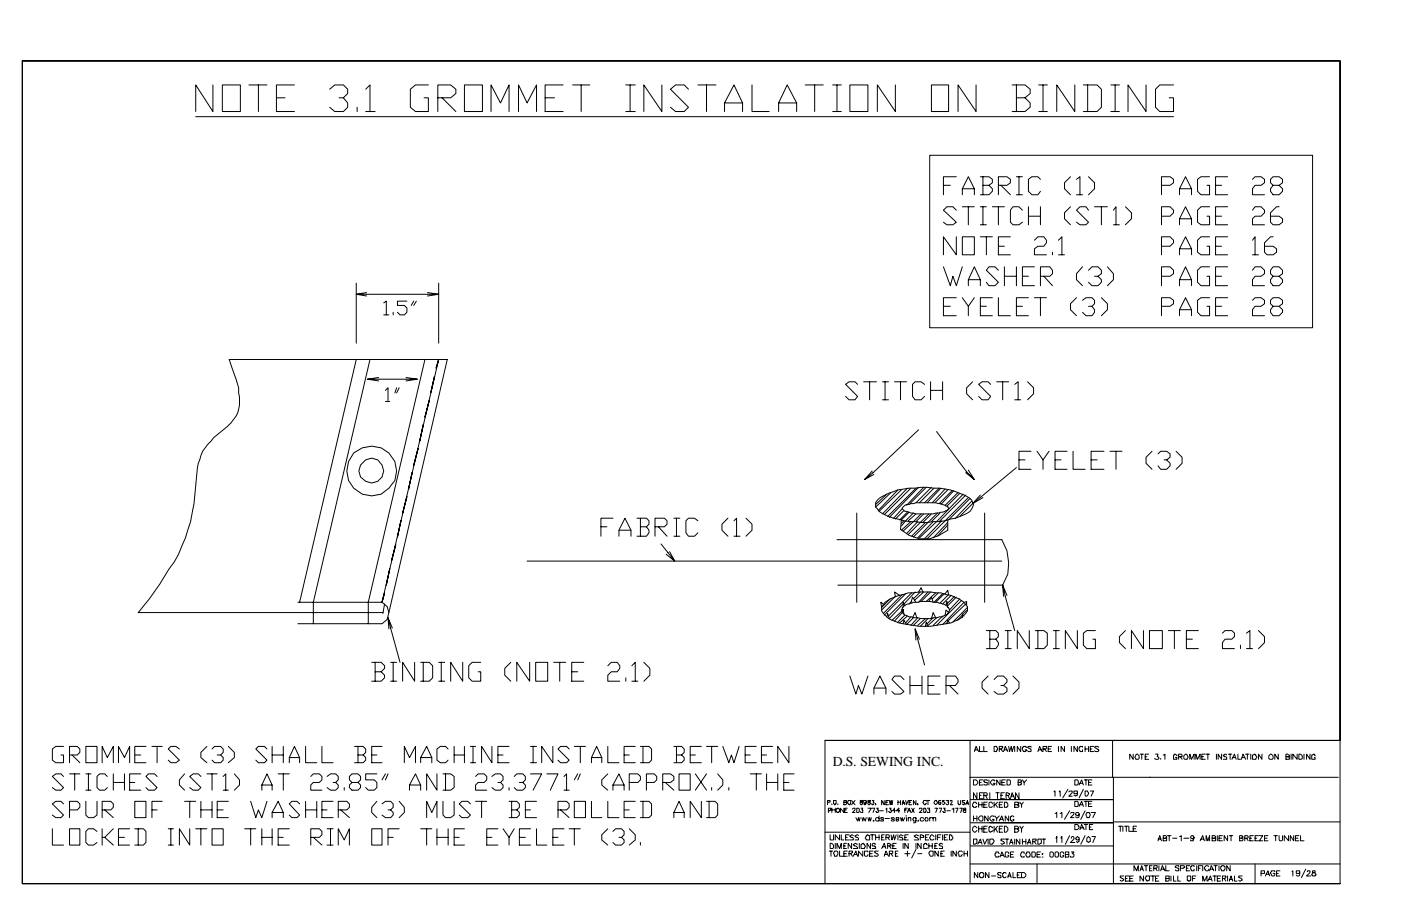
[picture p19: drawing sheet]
<svg xmlns="http://www.w3.org/2000/svg" width="432mm" height="279mm" viewBox="0 0 432 279" stroke-linecap="round" stroke-linejoin="round" font-family="sans-serif">
<defs><g id="words">
<text font-size="4.2" x="256.6" y="236.3">D.S. SEWING INC.</text>
</g></defs>
<g fill="none" stroke="#000" stroke-width=".31">
<path d="M6.9 18.8h406.1v209.5h-158.7v44.2M6.9 18.8v253.7h406.1M6.9 18.8h406.1v253.7M60.3 36h301.4M65.6 26.2v8.2l-5.3-8.2v8.2M68.5 26.2h5.6v8.2h-5.6zM76.7 26.2h5.6M79.6 26.2v8.2M85.2 30.2h2.6M90.8 26.2h-5.6v8.2h5.6M101.6 27.5l1.6-1.3h2.6l1.4 1.3v1.3l-1.4 1.4h-1.3M105.8 30.2l1.4 1.6v1.3l-1.4 1.3h-2.6l-1.6-1.3"/>
<path d="M110.1 33.1v1.3M112.7 27.5l1.3-1.3v8.2M112.7 34.4h2.9M132 26.2h-3.9l-1.6 1.3v5.6l1.6 1.3h3.9v-4.2h-1.3M134.9 30.2h4l1.6-1.4v-1.3l-1.6-1.3h-4v8.2M136.3 30.2l4.2 4.2M143.1 26.2h5.6v8.2h-5.6zM151.3 34.4v-8.2l3 5.6 2.6-5.6v8.2M159.8 34.4v-8.2l2.7 5.6 2.9-5.6v8.2M168 30.2h2.9M173.6 26.2h-5.6v8.2h5.6M176.5 26.2h5.3"/>
<path d="M179.1 26.2v8.2M192.9 26.2h2.9M192.9 34.4h2.9M194.2 26.2v8.2M204 26.2v8.2l-5.6-8.2v8.2M212.2 27.5l-1.3-1.3h-2.7l-1.6 1.3 5.6 5.6-1.3 1.3h-2.7l-1.6-1.3M215.1 26.2h5.6M217.8 26.2v8.2M223.3 34.4v-2.6l2.9-5.6 2.7 5.6v2.6M223.3 31.8h5.6M231.8 26.2v8.2h5.3M240 34.4v-2.6l2.6-5.6 2.9 5.6v2.6"/>
<path d="M240 31.8h5.5M248.2 26.2h5.5M251.1 26.2v8.2M256.6 26.2h2.7M256.6 34.4h2.7M258 26.2v8.2M261.9 26.2h5.6v8.2h-5.6zM276 26.2v8.2l-5.6-8.2v8.2M287.1 26.2h5.3v8.2h-5.3zM300.8 26.2v8.2l-5.5-8.2v8.2M311.9 26.2h4l1.6 1.3v1.3l-1.6 1.4M313.3 30.2h2.6l1.6 1.6v1.3l-1.6 1.3h-4"/>
<path d="M313.3 26.2v8.2M320.1 26.2h2.7M320.1 34.4h2.7M321.5 26.2v8.2M331.3 26.2v8.2l-5.6-8.2v8.2M333.9 26.2h4.2l1.4 1.3v5.6l-1.4 1.3h-4.2M335.2 26.2v8.2M342.4 26.2h2.6M342.4 34.4h2.6M343.7 26.2v8.2M353.2 26.2v8.2l-5.5-8.2v8.2M361.7 26.2h-4.2l-1.4 1.3v5.6l1.4 1.3h4.2v-4.2h-1.3"/>
<path d="M286.5 47.9h118v53.2h-118zM290.8 57.2h2.1M294.7 54.5h-3.9v5.6M296.6 58.2h3.7M302.2 54.5h2.6l1.1 .8v1.1l-1.1 .8M302.9 57.2h1.9l1.1 1v.8l-1.1 1.1h-2.6M302.9 54.5v5.6M307.7 57.2h2.7l1-.8v-1.1l-1-.8h-2.7v5.6M308.5 57.2l2.9 2.9M313.3 54.5h1.8M314.1 54.5v5.6M320.7 55.3l-.8-.8h-1.9l-1 .8v3.7l1 1.1h1.9l.8-1.1"/>
<path d="M329.9 54.5l-1.8 1.9v1.8l1.8 1.9M331.8 55.3l1-.8v5.6M335.5 54.5l1.8 1.9v1.8l-1.8 1.9M358 57.2h2.6l1.1-.8v-1.1l-1.1-.8h-2.6v5.6M363.5 58.2h3.7M372.8 54.5h-2.6l-1.1 .8v3.7l1.1 1.1h2.6v-2.9h-.8M374.6 57.2h1.9M378.4 54.5h-3.8v5.6h3.8M386 55.3l.8-.8h1.9l1 .8v1.1l-1 .8h-1.9l-.8 1v1.9h3.7M392.4 57.2l-.8-.8v-1.1l.8-.8h1.8l1.1 .8v1.1l-1.1 .8h-1.8l-.8 1v.8l.8 1.1h1.8l1.1-1.1v-.8l-1.1-1M294.7 64.8l-1-1h-1.9l-1 1 3.9 3.7-1 .8h-1.9l-1-.8M294.7 73v5.6l-3.9-5.6v5.6"/>
<path d="M296.6 73h3.7v5.6h-3.7zM296.6 60.1v-1.9l1.8-3.7 1.9 3.7v1.9M296.6 63.8h3.7M298.4 63.8v5.5M302.2 63.8h1.8M302.2 69.3h1.8M302.2 73h3.7M302.9 63.8v5.5M304 73v5.6M305.9 63.8h3.7M307.7 63.8v5.5M307.7 75.9h1.9"/>
<path d="M311.4 73h-3.7v5.6h3.7M313.3 60.1h1.8M315.1 64.8l-1-1h-1.9l-.8 1v3.7l.8 .8h1.9l1-.8M317 63.8v5.5M317 66.7h3.7M318.8 74.1l1.1-1.1h1.8l.8 1.1v.8l-.8 1h-1.8l-1.1 .8v1.9h3.7M320.7 63.8v5.5M324.4 77.8v.8M326.2 74.1l1.1-1.1v5.6M326.2 78.6h1.9M329.9 63.8l-1.8 1.8v1.9l1.8 1.8M331.8 60.1h1.8"/>
<path d="M335.5 64.8l-.8-1h-1.9l-1 1 3.7 3.7-.8 .8h-1.9l-1-.8M337.3 63.8h4M339.5 63.8v5.5M343.2 64.8l.8-1v5.5M343.2 69.3h1.8M346.9 63.8l1.8 1.8v1.9l-1.8 1.8M358 66.7h2.6l1.1-1.1v-.8l-1.1-1h-2.6v5.5M358 75.9h2.6l1.1-1v-.8l-1.1-1.1h-2.6v5.6M363.5 60.1v-1.9l1.9-3.7 1.8 3.7v1.9M363.5 69.3v-1.8l1.9-3.7 1.8 3.7v1.8M363.5 78.6v-1.9l1.9-3.7 1.8 3.7v1.9M363.5 67.5h3.7"/>
<path d="M363.5 76.7h3.7M372.8 63.8h-2.6l-1.1 1v3.7l1.1 .8h2.6v-2.6h-.8M372.8 73h-2.6l-1.1 1.1v3.7l1.1 .8h2.6v-2.7h-.8M374.6 66.7h1.9M374.6 75.9h1.9M378.4 63.8h-3.8v5.5h3.8M378.4 73h-3.8v5.6h3.8M386 64.8l.8-1h1.9l1 1v.8l-1 1.1h-1.9l-.8 .8v1.8h3.7M386 74.1l.8-1.1v5.6M386 78.6h1.9M392.4 73h-.8l-1.9 1.9v2.9l.8 .8h1.9l1-.8v-1.1l-1-.8h-2.7M394.2 63.8h-.8l-1.8 1.8v2.9l.8 .8h1.8l1.1-.8v-1l-1.1-.8h-2.6"/>
<path d="M109.8 90.8h25.4M109.8 87.3v18.5M113 90.2l-3.2 .6 3.2 .5M118.3 93.4l.8-.5v4.2M118.3 97.1h1.6M121.2 96.3v.8M125.4 92.9h-2.9v1.3h2.1l.8 .8v1.3l-.8 .8h-1.3l-.8-.8M127.5 92.9l-.8 1.3M128.3 92.9l-.8 1.3M131.8 90.2l3.4 .6-3.4 .5M135.2 87.3v18.5M290.8 82.3l2.1 5.8 .8-2.9 1 2.9 1.9-5.8"/>
<path d="M290.8 94.5h2.1M294.7 91.8h-3.9v5.6h3.9M296.6 91.8l1.8 2.7v2.9M298.4 88.1v-1.8l1.9-4 1.9 4v1.8M298.4 86.3h3.8M300.3 91.8l-1.9 2.7M302.2 94.5h1.8M305.9 91.8h-3.7v5.6h3.7M307.7 83.3l-1-1h-1.9l-.8 1 3.7 3.7-1 1.1h-1.9l-.8-1.1M307.7 91.8v5.6h3.7M309.6 82.3v5.8M309.6 85.2h3.7"/>
<path d="M313.3 82.3v5.8M313.3 94.5h1.8M315.1 85.2h1.9M317 91.8h-3.7v5.6h3.7M318.8 82.3h-3.7v5.8h3.7M318.8 91.8h3.7M320.7 85.2h2.9l.8-.8v-1.1l-.8-1h-2.9v5.8M320.7 91.8v5.6M321.7 85.2l2.7 2.9M331.8 91.8l-1.9 1.9v1.8l1.9 1.9M333.6 82.3l-1.8 2.1v1.9l1.8 1.8M333.6 92.6l1.1-.8h1.8l.8 .8v1.1l-.8 .8h-1"/>
<path d="M335.5 83.3l1-1h1.9l1.1 1v1.1l-1.1 .8h-1.1M336.5 94.5l.8 1v.8l-.8 1.1h-1.8l-1.1-1.1M338.4 85.2l1.1 1.1v.7l-1.1 1.1h-1.9l-1-1.1M339.5 91.8l1.8 1.9v1.8l-1.8 1.9M341.3 82.3l1.9 2.1v1.9l-1.9 1.8M358 85.2h2.6l1.1-.8v-1.1l-1.1-1h-2.6v5.8M358 94.5h2.6l1.1-.8v-1.1l-1.1-.8h-2.6v5.6M363.5 88.1v-1.8l1.9-4 1.8 4v1.8M363.5 97.4v-1.9l1.9-3.7 1.8 3.7v1.9M363.5 86.3h3.7M363.5 95.5h3.7M372.8 82.3h-2.6l-1.1 1v3.7l1.1 1.1h2.6v-2.9h-.8"/>
<path d="M372.8 91.8h-2.6l-1.1 .8v3.7l1.1 1.1h2.6v-2.9h-.8M374.6 85.2h1.9M374.6 94.5h1.9M378.4 82.3h-3.8v5.8h3.8M378.4 91.8h-3.8v5.6h3.8M386 83.3l.8-1h1.9l1 1v1.1l-1 .8h-1.9l-.8 1.1v1.8h3.7M386 92.6l.8-.8h1.9l1 .8v1.1l-1 .8h-1.9l-.8 1v1.9h3.7M392.4 85.2l-.8-.8v-1.1l.8-1h1.8l1.1 1v1.1l-1.1 .8h-1.8l-.8 1.1v.7l.8 1.1h1.8l1.1-1.1v-.7l-1.1-1.1M392.4 94.5l-.8-.8v-1.1l.8-.8h1.8l1.1 .8v1.1l-1.1 .8h-1.8l-.8 1v.8l.8 1.1h1.8l1.1-1.1v-.8l-1.1-1M109.8 110.9l-17.5 74.8M113.2 116.9h15.4M114 110.9l-17.4 74.8v6.7"/>
<path d="M116.7 116.4l-3.5 .5 3.5 .6M122.2 119.6l-.5 1.6M123 119.6l-.8 1.6M125.1 116.4l3.5 .5-3.5 .6M131 110.9l-17.5 74.8v6.7M133.9 116.2l-1.1 4.7M134.4 113.5l.8-2.6-17.5 74.8M264.3 118.5l-.8-.8h-1.8l-1.1 .8 3.7 3.7-.8 1.1h-1.8l-1.1-1.1M266.2 117.7h3.9M268 117.7v5.6M272 117.7h1.8M272.8 117.7v5.6"/>
<path d="M275.7 117.7h3.7M277.5 117.7v5.6M285 118.5l-1.1-.8h-1.9l-.7 .8v3.7l.7 1.1h1.9l1.1-1.1M286.8 117.7v5.6M290.5 117.7v5.6M299.8 117.7l-1.9 1.9v1.8l1.9 1.9M305.3 118.5l-.8-.8h-1.8l-1.1 .8 3.7 3.7-.8 1.1h-1.8l-1.1-1.1M307.2 117.7h3.7M309 117.7v5.6M312.7 118.5l1.1-.8v5.6M316.7 117.7l1.9 1.9v1.8l-1.9 1.9M109 139.7a7.8 7.8 0 0 1 9.8-.9 7.8 7.8 0 0 1 2.9 9.4l-1.8 2.3a7.6 7.6 0 0 1-9.7 1.2 7.6 7.6 0 0 1-2.8-9.4z"/>
<path d="M118.8 120.4l.8-.8v4.2M118.8 123.8h1.3M128.9 138.4l-1.4 5M130.4 131l-1 5M132.3 123.6l-1.3 5M272 123.3h1.8M283.1 132.6l-14 13.2-2.7 2.1M286.8 120.4h3.7M288.7 133.1l9.2 12.4 2.4 2.4M312.7 123.3h1.9M317.8 139.2h-3.7v5.5h3.7M319.6 139.2l1.9 2.6v2.9"/>
<path d="M323.3 139.2l-1.8 2.6M328.9 139.2h-3.7v5.5h3.7M330.7 139.2v5.5h3.7M340.3 139.2h-4v5.5h4M342.1 139.2h3.7M344 139.2v5.5M355.1 139.2l-1.9 1.8v1.9l1.9 1.8M356.9 140l.8-.8h1.9l1 .8v1l-1 .8h-.8M362.5 139.2l1.8 1.8v1.9l-1.8 1.8M112.7 141.8a3.8 3.8 0 0 1 5.6 3.3 3.8 3.8 0 0 1-5.6 3.3l-1.6-1.3-.5-1.8 .5-1.9zM125.4 153.2l-1.3 5M127 145.8l-1.1 5"/>
<path d="M188.9 159.8h-3.7v5.6M196.3 159.8h2.9l.8 .8v1.1l-.8 .8M197.4 159.8v5.6M207.7 159.8h1.8M208.5 159.8v5.6M224.4 159.8l-1.9 1.9v1.8l1.9 1.9M229.9 159.8l1.9 1.9v1.8l-1.9 1.9M264.1 158.2v27.5M268.8 145.3l-2.4 2.6 2.9-1.6M270.4 154.3a19.1 19.1 0 0 1 11.6-3.8l1.9-.2 3.7 .2a19.1 19.1 0 0 1 11.9 3.8l.5 1.3a4.3 4.3 0 0 1-2.9 3.2l-2.6 1-5 1.1-3.7 .2-3.8-.2a26.3 26.3 0 0 1-10.3-2.7l-.8-.5-1-1.3v-1.4zM273.3 152.4l-3.4 3.2M274.6 151.9l-4.7 4.5"/>
<path d="M276.8 151.1l-6.1 6.3M277.8 151.1l-6.9 6.6M278.1 156.9l-2.7 2.9M278.6 157.4l-2.6 2.7M278.9 155.8l3.4-.8h6.1l1.6 .3 1.6 .8h.5l.3 .8-.3 .5h-.5l-.3 .3-3.7 .8h-5.3l-3.4-.8-.8-.8v-.3zM279.7 150.5l-7.7 8M279.7 158l-2.4 2.3M280.2 158l-2.4 2.3-.3 2.9a10.1 10.1 0 0 0 12 1.9l2.6-1.6v-3.2M280.7 150.5l-8.2 8.3M281.5 158.2l-3.7 4M282.3 158.5l-2.4 2.1M282.3 150.5l-8.7 8.8"/>
<path d="M283.1 150.3l-9 9.2M283.9 158.5l-5.6 5.3M284.7 158.5l-2.4 2.4M284.7 150.3l-5.3 5.5M285.5 150.3l-5 5M286.3 158.5l-6.4 6.3M287.1 158.5l-2.7 2.6M287.1 150.3l-4.8 4.7M287.9 150.5l-4.5 4.5M288.9 158.2l-7.4 7.4M289.5 150.5l-4.5 4.5M289.7 158.2l-2.6 2.7"/>
<path d="M290 150.5l-4.2 4.5M291.3 150.8l-4 4.2M292.1 151.1l-4 3.9M293.4 151.3l-3.9 4M294 151.3l-4 4.3M295.3 151.9l-4 3.9M295.8 152.1l-4 4M296.9 152.4l-8.2 8.5-5.3 5M297.7 152.7l-8.2 8.2M298.4 145l1.9 2.9-2.6-2.1M298.4 153.5l-12.6 12.7M299 153.7l-6.6 6.6"/>
<path d="M299.5 154.5l-5 5.3M302.2 152.7l-2.4 2.6 3.1-1.8M303.5 158.2v27.5M313.3 144.2l-13.5 11.1-4 4M314.1 141.8h1.8M325.2 141.8h1.8M336.3 141.8h1.8M359.6 141.8l1 1.1v.8l-1 1h-1.9l-.8-1M120.1 175.4l-1 5M122 168l-1.4 5M123.6 160.6l-1.1 5M162.5 173h146.3"/>
<path d="M185.2 162.5h1.9M190.8 165.4v-1.9l1.8-3.7 1.9 3.7v1.9M190.8 163.5h3.7M197.4 162.5h1.8l.8 1v.8l-.8 1.1h-2.9M201.9 162.5h2.9l.8-.8v-1.1l-.8-.8h-2.9v5.6M202.9 162.5l2.7 2.9M203.7 167.7l4.3 5.3M206.4 170.1l1.6 2.9-2.7-2.1M207.7 165.4h1.8M215.1 160.6l-1.1-.8h-1.8l-.8 .8v3.7l.8 1.1h1.8l1.1-1.1M226.2 160.6l.8-.8v5.6M226.2 165.4h1.9"/>
<path d="M258 166.4h50.8l1.6 3.5 .5 3.7-.3 3.4-1.6 3.4M278.6 160.6l-.8 .8M280.7 160.9l-2.9 2.6M282.8 160.9l-3.4 3.7M285.2 161.1l-4.2 4.3M287.6 160.9l-4.8 5M290.2 160.6l-5.2 5.6M292.1 161.9l-3.2 3.5M292.1 161.1l-4.5 4.8M91.8 185.7h25.9M117.7 185.7l1.6 1.4 .6 1.8-.6 2.1-1.6 1.4h-25.9M118 188.9h-75.4l3.4-4.2 7.7-11.4a57.8 57.8 0 0 0 6.9-26.5 18.9 18.9 0 0 1 1.8-7.6l3.5-4.3a19.4 19.4 0 0 0 7.4-7.6 10.7 10.7 0 0 0 .3-6.1v-1.6l-3-8.7h67.2l-17.9 78"/>
<path d="M118.5 186.3l-.5 2.9M119.6 190.5l3.7 13.8M120.9 193.7l-1.3-3.2 .3 3.4M258.2 180.4h50.8M272.8 185.7a16.1 16.1 0 0 1 8.7-2.9l1.9-.2 6.6 .2 3.2 .8 1 .5a7.8 7.8 0 0 1 4 3v1.3a6.7 6.7 0 0 1-4 3.2 24.7 24.7 0 0 1-12.7 1.3 16.3 16.3 0 0 1-7.9-2.4l-1.9-2.1v-1.3zM274.4 184.7l-2.7 2.6-.2-1.6 .8 .6M277.3 183.6l-1.6-1 .3 1.3-4.3 4.2M278.1 187.3l1.6-1 1.3-.3a16.5 16.5 0 0 1 9.5 .3l1.3 .5 .8 1.1a2.75 2.75 0 0 1-3.1 2.3l-.6 .3-2.4 .3h-2.6l-2.4-.3-.5-.3a4.5 4.5 0 0 1-2.9-1.3v-.5l-.3-.3 .3-.2zM278.1 188.6l.2-.7 .3 1.5M278.1 188.9l-2.4 2.7M278.1 183.4l-5.8 5.8M278.1 188.4l-3.2 2.9"/>
<path d="M278.3 186.3l-4.2 4.5-.5-1.6-.3 1M278.9 186.8l-.6-1.1v1.4M278.9 189.7l-2.1 2.1M279.1 183.1l-6.6 6.6M279.7 190l-2.4 2.1M280.7 190.2l-1.6 1.9M281 182.8l-7.2 7.2M281 185.5l-.8 .8M281.3 190.5l.7-1.6 .6 1.6M281.5 190.5l-2.1 2.1-.8-1.3-.3 1.1M282 182.6l-3.4 3.7M282 193.9l3 11.2"/>
<path d="M282.3 185.7l-1-1.6-.6 1.9M282.8 190.5l-2.1 2.4M283.1 182.6l.8-1.4 .5 1.4M283.4 197.1l-1.4-3.2 .3 3.5M283.6 190.8l-2.1 2.1M283.6 182.6l-2.1 2.1M284.7 182.6l-2.9 2.6M285.2 190.8l-2.4 2.1M285.5 192.9l-.3 .2 .3-1.3 .5 1.3M286 190.8l-2.4 2.3M286 182.6l-2.9 3.1M286.5 185.5h-.2l.8-1.4 .5 1.6"/>
<path d="M286.8 182.6l-2.9 2.9M287.6 190.5l-1.8 1.9M288.4 190.5l-.8-1.6-.5 1.9M288.4 182.8l-2.9 2.7M288.7 190.5l-2.7 2.4M289.2 182.8l-1.9 1.9M290.5 183.1l-2.6 2.6M290.5 190l-2.9 2.9M291 183.1l-2.6 2.6M291.3 183.1l.8-1.1 .3 1.4-2.7 2.6M291.6 186.5l.2-1 .3 1.8M291.8 192.1l-.2 .3"/>
<path d="M292.4 188.9l-.8-.8-.3 1.6M292.6 192.1l-.5-.8-.3 1.1M293.2 183.6l-2.7 2.7M294.2 183.9l-2.4 2.4M294.7 184.1l-2.6 2.7M295.8 184.7l-3.2 3.4M296.3 185.2l-7.6 7.7M296.6 189.7l-1.6 1.6M297.1 190l-.5-.6v1.1M297.1 185.7l-6.6 6.9M297.4 185.7l.5-.2v1M297.7 186.3l-5.6 5.3"/>
<path d="M298.2 188.1l-1.6 1.3M298.2 187.3l-4.5 4.5M304 194.5h2.9l.8 .8v1l-.8 .8M305.1 197.1h1.8l.8 1.1v.8l-.8 1h-2.9M305.1 194.5v5.5M309 180.4l3.7 14.1M309.8 194.5h1.9M310.4 183.6l-1.4-3.2 .3 3.5M310.6 194.5v5.5M317.2 194.5v5.5l-3.7-5.5v5.5M319.1 194.5h2.6l1.1 .8v3.7l-1.1 1h-2.6M319.9 194.5v5.5"/>
<path d="M324.6 194.5h1.9M325.4 194.5v5.5M332.1 194.5v5.5l-3.8-5.5v5.5M337.6 194.5h-2.6l-1.1 .8v3.7l1.1 1h2.6v-2.9h-.8M346.9 194.5l-1.9 1.8v1.9l1.9 1.8M352.4 194.5v5.5l-3.7-5.5v5.5M354.3 194.5h3.9v5.5h-3.9zM360.1 194.5h3.7M361.9 194.5v5.5M365.7 197.1h1.8M369.4 194.5h-3.7v5.5h3.7M376.8 195.3l.8-.8h2.1l.8 .8v1l-.8 .8h-2.1l-.8 1.1v1.8h3.7"/>
<path d="M382.3 199v1M384.2 195.3l1-.8v5.5M387.9 194.5l1.8 1.8v1.9l-1.8 1.8M114.6 204.3h2.9l1 1v.8l-1 1.1M115.6 207.2h1.9l1 1v.8l-1 1.1h-2.9M115.6 204.3v5.8M120.4 204.3h1.8M120.4 210.1h1.8M121.2 204.3v5.8M127.8 204.3v5.8l-3.7-5.8v5.8M129.6 204.3h2.7l1 1v3.7l-1 1.1h-2.7M130.4 204.3v5.8"/>
<path d="M135.2 204.3h1.9M135.2 210.1h1.9M136 204.3v5.8M142.6 204.3v5.8l-3.7-5.8v5.8M148.2 204.3h-2.7l-1 1v3.7l1 1.1h2.7v-2.9h-.8M157.4 204.3l-1.8 1.8v2.1l1.8 1.9M163.2 204.3v5.8l-3.9-5.8v5.8M165.1 204.3h3.7v5.8h-3.7zM170.7 204.3h3.7M172.5 204.3v5.8M176.2 207.2h1.9M179.9 204.3h-3.7v5.8h3.7"/>
<path d="M187.3 205.3l1.1-1h1.8l.8 1v.8l-.8 1.1h-1.8l-1.1 1v1.9h3.7M192.9 209v1.1M194.7 205.3l1.1-1v5.8M194.7 210.1h1.9M198.4 204.3l1.9 1.8v2.1l-1.9 1.9M261.9 208.5l1.9 5.5 .8-2.6 1 2.6 1.9-5.5M269.3 214v-1.8l1.9-3.7 1.8 3.7v1.8M269.3 212.2h3.7M278.6 209.5l-1.1-1h-1.8l-.8 1 3.7 3.8-1.1 .7h-1.8l-.8-.7M280.5 208.5v5.5M280.5 211.4h3.7M284.2 208.5v5.5"/>
<path d="M286 211.4h1.9M289.7 208.5h-3.7v5.5h3.7M291.6 211.4h2.9l.8-1.1v-.8l-.8-1h-2.9v5.5M292.6 211.4l2.7 2.6M304.5 208.5l-1.8 1.8v1.9l1.8 1.8M306.4 209.5l1-1h1.9l1.1 1v.8l-1.1 1.1h-.8M309.3 211.4l1.1 .8v1.1l-1.1 .7h-1.9l-1-.7M309.8 200h1.9M312.2 208.5l1.9 1.8v1.9l-1.9 1.8M324.6 200h1.9M384.2 200h1.8M19.6 230.2h-2.4l-1.1 .8v3.4l1.1 .8h2.4v-2.4h-.8"/>
<path d="M19.6 239.4l-.8-.7h-1.6l-1.1 .7 3.5 3.5-.8 .8h-1.6l-1.1-.8M21.4 232.8h2.4l.8-.8v-1l-.8-.8h-2.4v5M21.4 238.7h3.2M22.2 232.8l2.4 2.4M23 238.7v5M26.5 230.2h3.4v5h-3.4zM26.5 238.7h1.5M27.3 238.7v5M31.5 235.2v-5l1.6 3.4 1.8-3.4v5M33.1 239.4l-.8-.7h-1.6l-.8 .7v3.5l.8 .8h1.6l.8-.8M34.9 238.7v5M36.5 235.2v-5l1.9 3.4 1.6-3.4v5"/>
<path d="M38.4 238.7v5M41.5 232.8h1.9M43.4 238.7h-3.4v5h3.4M45 230.2h-3.5v5h3.5M46.8 230.2h3.2M48.4 239.4l-.8-.7h-1.8l-.8 .7 3.4 3.5-.8 .8h-1.8l-.8-.8M48.4 230.2v5M55.3 231l-1.1-.8h-1.5l-.8 .8 3.4 3.4-1.1 .8h-1.5l-.8-.8M56.9 238.7l-1.6 1.8v1.6l1.6 1.6M61.9 239.4l-.8-.7h-1.6l-1 .7 3.4 3.5-.8 .8h-1.6l-1-.8M63.8 230.2l-1.9 1.8v1.6l1.9 1.6M63.8 238.7h3.1"/>
<path d="M65.4 231l.7-.8h1.9l.8 .8v1l-.8 .8h-1.1M65.4 238.7v5M68 232.8l.8 .8v.8l-.8 .8h-1.9l-.7-.8M68.8 239.4l.8-.7v5M70.4 230.2l1.8 1.8v1.6l-1.8 1.6M72.2 238.7l1.6 1.8v1.6l-1.6 1.6M82.3 231l-.8-.8h-1.9l-.8 .8 3.5 3.4-.8 .8h-1.9l-.8-.8M83.9 232.8h3.4M83.9 230.2v5M85.7 238.7h3.5M87.3 230.2v5M87.3 238.7v5"/>
<path d="M89.2 235.2v-1.6l1.6-3.4 1.5 3.4v1.6M89.2 233.6h3.1M94.2 230.2v5h3.4M95.8 239.4l.8-.7h1.8l.8 .7v1.1l-.8 .8h-1.8l-.8 .8v1.6h3.4M99.2 230.2v5h3.5M100.8 239.4l1.1-.7h1.6l.7 .7v1.1l-.7 .8h-.8M109.3 230.2h2.6l.8 .8v1l-.8 .8M110.3 232.8h1.6l.8 .8v.8l-.8 .8h-2.6M110.3 230.2v5M114.6 232.8h1.6M116.2 238.7h-3.5v1.8h2.7l.8 .8v1.6l-.8 .8h-1.9l-.8-.8M117.7 230.2h-3.1v5h3.1"/>
<path d="M118.8 238.7l-1.1 1.8M119.6 238.7l-.8 1.8M124.6 235.2v-5l1.6 3.4 1.9-3.4v5M129.6 235.2v-1.6l1.9-3.4 1.6 3.4v1.6M129.6 233.6h3.5M134.7 238.7v5l-3.2-5v5M136.5 238.7h2.4l1.1 .7v3.5l-1.1 .8h-2.4M137.3 238.7v5M138.1 231l-.8-.8h-1.6l-1 .8v3.4l1 .8h1.6l.8-.8M140 232.8h3.1M140 230.2v5M143.1 230.2v5"/>
<path d="M145 235.2h1.6M145 230.2h1.6M145.8 230.2v5M146.6 239.4l.8-.7h1.8l.8 .7v1.1l-.8 .8h-1.8l-.8 .8v1.6h3.4M151.6 230.2v5l-3.2-5v5M151.6 239.4l1.1-.7h1.6l.7 .7v1.1l-.7 .8h-.8M153.5 232.8h1.5M156.9 230.2h-3.4v5h3.4M158.5 239.4l.8-.7h1.8l.8 .7v1.1l-.8 .8h-1M163.5 238.7h3.5l-2.7 5M163.5 235.2h1.9M163.5 230.2h1.9"/>
<path d="M164.3 230.2v5M168.5 238.7h3.5l-2.4 5M170.4 230.2v5l-3.4-5v5M173.8 239.4l.8-.7v5M175.4 231l-.8-.8h-1.8l-.8 .8 3.4 3.4-.8 .8h-1.8l-.8-.8M177 230.2h3.4M178.1 238.7l-1.1 1.8M178.9 230.2v5M178.9 238.7l-.8 1.8M182.3 235.2v-1.6l1.6-3.4 1.6 3.4v1.6M182.3 233.6h3.2M187.3 230.2v5h3.5"/>
<path d="M187.3 238.7l-1.8 1.8v1.6l1.8 1.6M192.4 232.8h1.5M195.8 230.2h-3.4v5h3.4M197.4 230.2h2.6l.8 .8v3.4l-.8 .8h-2.6M198.2 230.2v5M207.7 230.2h2.4l.8 .8v1l-.8 .8M208.5 232.8h1.6l.8 .8v.8l-.8 .8h-2.4M208.5 230.2v5M209.3 238.7h3.4v5h-3.4zM212.7 232.8h1.6M214.3 238.7l3.5 5M216.2 230.2h-3.5v5h3.5"/>
<path d="M217.8 230.2h3.4M217.8 238.7l-3.5 5M219.3 230.2v5M221.2 238.7l1.6 1.8v1.6l-1.6 1.6M222.8 230.2l1.8 5 .8-2.4 .8 2.4 1.6-5M229.7 232.8h1.5M231.2 238.7h3.5M233.1 230.2h-3.4v5h3.4M233.1 238.7v5M234.7 232.8h1.6M236.3 238.7v5M238.1 230.2h-3.4v5h3.4"/>
<path d="M239.7 238.7v5M243.2 230.2v5l-3.5-5v5M244.7 238.7h-3.1v5h3.1M254.3 228.3h158.7M299 239.7h44.2M299 228.3v44.2M300.3 231.8l.5-1.6 .8 1.6M300.6 231.2h.8M301.9 230.2v1.6h1M303.2 230.2v1.6h1.1M306.4 230.2h.8l.2 .5-.2 1.1h-.8zM308 231l1-.3v-.5h-1v1.6"/>
<path d="M308.5 231l.5 .8M309.3 231.8l.5-1.6 .8 1.6M309.6 231.2h.8M310.9 230.2l.2 1.6 .6-1.6 .2 1.6 .6-1.6M312.7 230.2v1.6M314.6 230.2v1.6l-1.1-1.6v1.6M316.4 230.5h-.2v-.3h-.8v.3h-.3v.7l.3 .6h.8l.2-.6h-.5M317.8 230.5v-.3h-.8l-.3 .3 1.1 .5v.8h-.8l-.3-.3M319.9 231.8l.5-1.6 .8 1.6M320.1 231.2h.8M321.5 231h.8l.2-.3v-.5h-1v1.6M322 231l.5 .8"/>
<path d="M323.1 231h.7M324.1 230.2h-1v1.6h1M326.2 230.2v1.6M328.1 230.2v1.6l-1.1-1.6v1.6M330.2 230.2v1.6M332.1 230.2v1.6l-1.1-1.6v1.6M333.6 230.5v-.3h-.8v.3h-.2v.7l.2 .6h.8v-.6M334.4 231h1.1M334.4 230.2v1.6M335.5 230.2v1.6M336 231h.5M337.1 230.2h-1.1v1.6h1.1"/>
<path d="M338.7 230.5l-.3-.3h-.8l-.3 .3 1.1 .5 .3 .5-.3 .3h-.8l-.3-.3M342.9 228.3v11.4M349.2 232.6v1.6l-1-1.6v1.6M350 232.8l.6-.2 .5 .5v.8l-.3 .3h-.8l-.2-.6zM351.4 232.6h1M351.9 232.6v1.6M353 233.4h.5M354 232.6h-1v1.6h1M354.3 239.7h58.2M354.5 239.7h-11.3v32.8M356.1 232.6h.8l-.2 .8h.2l.3 .5-.3 .3h-.8l-.2-.3M357.7 233.9v.3"/>
<path d="M358.5 232.8l.5-.2v1.6M362.7 233.1v-.3l-.8-.2v.2h-.2v1.4h1v-.6h-.5M363.3 233.4h1v-.6l-.2-.2h-.8v1.6M363.8 233.4l.5 .8M364.9 233.1l.8-.5 .5 .8-.3 .8h-.8l-.2-.3zM366.7 234.2v-1.6l.5 1.6 .8-1.6v1.6M368.6 234.2v-1.6l.5 1.6 .8-1.6v1.6M370.4 233.4h.5M371.5 232.6h-1.1v1.6h1.1M371.7 232.6h1.1M372.3 232.6v1.6M374.9 232.6v1.6"/>
<path d="M376.5 232.6v1.6l-1.1-1.6v1.6M378.1 232.8l-.3-.2-.8 .2 .3 .6h.5l.3 .2v.6h-1.1M378.6 232.6h1.1M379.1 232.6v1.6M379.7 234.2l.8-1.6 .5 1.6M379.9 233.6h.8M381.5 232.6v1.6h.8M382.6 234.2l.5-1.6 .8 1.6M382.9 233.6h.7M383.9 232.6h1.1M384.4 232.6v1.6M385.5 232.6v1.6"/>
<path d="M386 232.8l.6-.2 .5 .2 .2 .6-.2 .8h-1.1zM388.9 232.6v1.6l-1-1.6v1.6M391.1 233.1l.7-.5 .6 .5v.8l-.3 .3h-.8l-.2-.3zM394 232.6v1.6l-1.1-1.6v1.6M396.3 233.4h1.1v-.6l-1.1-.2v1.6h1.1v-.6l-.5-.2M397.9 232.6v1.6M399.8 232.6v1.6l-1.3-1.6v1.6M400.3 232.6h.5l.6 .5v.8l-.3 .3h-.8zM401.9 232.6v1.6M403.8 232.6v1.6l-1.1-1.6v1.6M405.3 233.1l-.2-.5-.8 .2v1.4h1v-.6h-.2M16.1 255.6v5h3.5"/>
<path d="M19.6 247.9l-.8-.8h-1.6l-1.1 .8 3.5 3.5-.8 .7h-1.6l-1.1-.7M21.4 255.6h3.2v5h-3.2zM21.4 249.8h2.4l.8-.8v-1.1l-.8-.8h-2.4v5M26.5 247.1v4.3l.8 .7h1.5l1.1-.7v-4.3M26.5 243.7h1.5M29.9 256.4l-1.1-.8h-1.5l-.8 .8v3.4l.8 .8h1.5l1.1-.8M31.5 249.8h2.6l.8-.8v-1.1l-.8-.8h-2.6v5M31.5 255.6v5M32.3 249.8l2.6 2.3M32.3 258.2l2.6 2.4M34.9 255.6l-2.6 2.6h-.8M34.9 241.3h3.5"/>
<path d="M36.5 258.2h1.9M40 255.6h-3.5v5h3.5M40 241.3h1.5M41.5 247.1h3.5v5h-3.5zM41.5 255.6h2.7l.8 .8v3.4l-.8 .8h-2.7M42.6 255.6v5M46.8 249.8h1.6M50 247.1h-3.2v5M51.9 255.6h1.5M52.7 255.6v5M56.9 247.1h3.4M58.5 255.6v5l-3.2-5v5"/>
<path d="M58.5 247.1v5M60.3 255.6h3.5M61.9 249.8h3.5M61.9 247.1v5M61.9 255.6v5M65.4 255.6h3.4v5h-3.4zM65.4 247.1v5M66.9 249.8h1.9M68.8 243.7h1.6M70.4 247.1h-3.5v5h3.5M75.4 255.6h3.4M77.3 247.1l1.5 5 .8-2.3 1.1 2.3 1.6-5"/>
<path d="M77.3 255.6v5M80.7 243.7v-1.6l1.6-3.4 1.6 3.4v1.6M80.7 242.1h3.2M80.7 258.2h3.2M80.7 255.6v5M83.9 252.1v-1.5l1.8-3.5 1.6 3.5v1.5M83.9 255.6v5M83.9 250.6h3.4M85.7 258.2h1.6M89.2 255.6h-3.5v5h3.5M92.3 247.9l-.8-.8h-1.5l-.8 .8 3.1 3.5-.8 .7h-1.5l-.8-.7M94.2 249.8h3.4"/>
<path d="M94.2 247.1v5M95.8 258.2h2.6l.8-.8v-1l-.8-.8h-2.6v5M96.6 258.2l2.6 2.4M97.6 247.1v5M99.2 249.8h1.6M100.8 255.6h1.9M101.9 255.6v5M102.7 247.1h-3.5v5h3.5M103.5 241.3l.7 .8v.8l-.7 .8h-1.6l-1.1-.8M104.2 249.8h2.7l.8-.8v-1.1l-.8-.8h-2.7v5M105 249.8l2.7 2.3M106.1 242.9v.8"/>
<path d="M108.5 241.3l-.8-.8v-1.1l.8-.7h1.8l.8 .7v1.1l-.8 .8h-1.8l-.8 .8v.8l.8 .8h1.8l.8-.8v-.8l-.8-.8M114.6 255.6h3.1v5h-3.1zM116.2 247.1l-1.6 1.9v1.6l1.6 1.5M117.7 247.9l1.1-.8h1.6l.8 .8v1.1l-.8 .8h-.8M119.6 258.2h1.6M120.4 249.8l.8 .8v.8l-.8 .7h-1.6l-1.1-.7M123 247.1l1.6 1.9v1.6l-1.6 1.5M123 255.6h-3.4v5M126.2 243.7v-1.6l1.9-3.4 1.5 3.4v1.6M126.2 242.1h3.4M129.6 255.6h3.5M131.5 252.1v-5l1.6 3.5 1.6-3.5v5"/>
<path d="M131.5 255.6v5M134.7 258.2h3.4M134.7 255.6v5M136.5 247.1v4.3l.8 .7h1.6l1.1-.7v-4.3M138.1 255.6v5M140 258.2h1.6M143.1 255.6h-3.1v5h3.1M145 247.9l-.8-.8h-1.9l-.7 .8 3.4 3.5-.8 .7h-1.9l-.7-.7M146.6 247.1h3.4M148.4 247.1v5M150 258.2h1.6M153.5 255.6h-3.5v5h3.5"/>
<path d="M154.3 241.3l.7 .8v.8l-.7 .8h-1.6l-1.1-.8M155 255.6l1.9 2.6v2.4M156.9 247.1h2.4l.8 .8v1.1l-.8 .8M156.9 242.9v.8M157.7 249.8h1.6l.8 .8v.8l-.8 .7h-2.4M157.7 247.1v5M158.5 255.6l-1.6 2.6M160.1 258.2h1.8M161.1 241.3l.8 .8v.8l-.8 .8h-1.8l-.8-.8M161.9 249.8h1.6M163.5 255.6h-3.4v5h3.4M165.4 247.1h-3.5v5h3.5"/>
<path d="M165.4 255.6v5h3.1M170.4 258.2h1.6M172 249.8h2.6l.8-.8v-1.1l-.8-.8h-2.6v5M172.8 249.8l2.6 2.3M173.8 255.6h-3.4v5h3.4M173.8 243.7h1.6M175.4 255.6h3.5M177 247.1h3.4v5h-3.4zM177 255.6v5M182.3 247.1v5h3.2M187.3 247.1v5h3.5M187.3 255.6l-1.8 1.8v1.6l1.8 1.6"/>
<path d="M188.9 243.7v-1.6l1.9-3.4 1.6 3.4v1.6M188.9 256.4l.8-.8h1.9l.8 .8v1l-.8 .8h-.8M188.9 242.1h3.5M191.6 258.2l.8 .8v.8l-.8 .8h-1.9l-.8-.8M192.4 249.8h1.5M193.9 241.3h2.7l.8-.8v-1.1l-.8-.7h-2.7v5M193.9 255.6l1.9 1.8v1.6l-1.9 1.6M195.8 247.1h-3.4v5h3.4M197.4 247.1h2.6l.8 .8v3.5l-.8 .7h-2.6M197.4 259.8v.8M198.2 247.1v5M199.2 241.3h2.4l.8-.8v-1.1l-.8-.7h-2.4v5"/>
<path d="M204.3 241.3h2.3l1.1-.8v-1.1l-1.1-.7h-2.3v5M205.1 241.3l2.6 2.4M207.7 252.1v-1.5l1.6-3.5 1.6 3.5v1.5M207.7 250.6h3.2M216.2 247.1v5l-3.5-5v5M217.8 247.1h2.6l.8 .8v3.5l-.8 .7h-2.6M218.5 247.1v5M219.3 242.9v.8M224.6 242.9v.8M236.3 241.3h3.4M241.6 241.3h1.6M254.3 256.6h44.7"/>
<path d="M255.1 247.4h.8v-.5h-.8v1.3M255.3 250h.6v-.2h.2v-.6h-.8v1.4M255.9 257.4v1.6h1v-1.6M256.4 247.9v.3zM256.4 249.8h1M256.4 249.2v1.4M256.9 246.9h.8v1h-.3v.3l-.5-.3zM257.4 249.2v1.4M257.7 249.5h.3v-.3h.5v.3h.3v.8h-.3v.3h-.5v-.3h-.3zM258.2 247.9v.3zM258.8 257.4v1.6l-1.4-1.6v1.6M259.3 257.4v1.6h.8"/>
<path d="M260.1 249.2v1.4l-1.1-1.4v1.4M260.1 247.4h.8v-.5h-.8v1.3h.5l.3-.3v-.5h-.3M260.3 249.8h.6M260.6 258.2h.5M261.1 249.2h-.8v1.4h.8M261.4 246.9h.8v1a.56 .56 0 0 1-.8 0 .56 .56 0 0 1 0-.8zM261.7 257.4h-1.1v1.6h1.1M262.5 246.9l1 1.3M262.7 249.5l.3-.3h.5v.6l-.8 .8h.8M263 257.7l-.3-.3-.8 .3 .3 .5h.5l.3 .3v.5h-1.1M263.5 246.9l-1 1.3M263.8 252.1l.5 1.1 .3-1.1 .2 1.1 .3-1.1"/>
<path d="M264.1 249.2h.5l.2 .3v.8l-.2 .3h-.5zM264.6 257.7l-.3-.3-.8 .3 .3 .5h.5l.3 .3v.5h-1.1M265.1 246.9l.3 .5 .5 .2-.3 .6-.5-.3v-.5h.5l.3-.5zM265.4 249.2h.5l-.3 .6h.3v.8h-.5l-.3-.3M265.6 252.1l.3 1.1 .3-1.1 .5 1.1 .3-1.1M267 257.7h.2v-.3l.8 .3v1.3h-1l-.3-.5zM267 247.1v.3l-.6 .2-.2-.2v-.5h.8v1h-.3v.3l-.5-.3M267.5 246.9v.2l.8 .5-.3 .6-.5-.3v-.5h.5l.3-.5zM267.5 249.2h1.1l-.8 1.4M267.5 252.1l.3 1.1 .2-1.1 .3 1.1 .3-1.1M268.3 257.4h1.3M268.8 249.2h.8l-.5 1.4"/>
<path d="M268.8 246.9h.5l-.2 .5h.2v.5l-.2 .3-.5-.3M268.8 257.4v1.6M269.1 253.2l.2-.3v.3zM269.9 247.9v.3M269.9 258.2h1M269.9 257.4v1.6M270.1 249.2h.6l-.3 .6 .5 .2-.2 .6h-.6v-.3h-.2M270.9 252.4l-.2-.3h-.6l-.2 .3v.5l.2 .3h.6l.2-.3M270.9 251.6v1.6M270.9 257.4v1.6M271.2 250h1.1M271.7 258.2h.6"/>
<path d="M272.3 252.4v-.3h-.8l.2 .6h.6v.5h-.8v-.3M272.5 257.4h-.8v1.6h.8M272.5 246.9v1.3l-.8-1.3v1.3M272.8 252.4h1.3M273 258.2h1.1v-.5l-.3-.3h-.8v1.6M273 249.5l.3-.3v1.4M273 247.4h.6M273.6 258.2l.5 .8M273.8 246.9h-.8v1.3h.8M274.1 249.2h.5l-.2 .6 .5 .2-.3 .6h-.5v-.3h-.3M274.1 246.9l.3 1.3 .2-1.3 .3 1.3 .3-1.3M274.6 257.4l.3 1.6 .5-1.6 .3 1.6 .5-1.6"/>
<path d="M275.7 252.4l-.3-.3h-.5l-.3 .3 1.1 .5-.3 .3h-.5l-.3-.3M276 250h-.8l.5-.8v1.4M276.2 252.7h.8v-.6h-.8v1.1h.6l.2-.3M276.8 246.9v1.3M276.8 257.4v1.6M276.8 247.4h.7M277.3 250h-1.1l.8-.8v1.4M277.5 252.1l.3 1.1 .3-1.1 .2 1.1 .6-1.1M277.5 246.9v1.3M278.1 248.2l.2-1.3 .6 1.3M278.1 247.6h.8M278.3 257.7l-.5-.3-.5 .3v.5h.8l.2 .6v.2h-1"/>
<path d="M278.9 249.8h.5M278.9 258.2h.5M279.1 251.6h.3zM279.1 246.9l.3 1.3 .5-1.3M279.4 252.1v1.1M279.7 249.2h-.8v1.4M279.7 250.6l.5-1.4 .5 1.4M279.9 257.4h-1v1.6h1M279.9 252.4l.3-.3h.5v1.1M279.9 250h.6M279.9 252.1v1.1M280.2 247.4h.5"/>
<path d="M281 246.9h-.8v1.3h.8M281 249.2l.8 1.4M281.8 249.2l-.8 1.4M282.3 246.9v1.3l-.8-1.3v1.3M282.3 252.1v1.4l-.3 .2h-.5M282.3 252.4l-.3-.3h-.5l-.2 .6 .2 .5h.5l.3-.3M282.8 253.2l.3-.3v.3zM282.8 247.9v.3M283.1 257.7l-.5-.3-.8 .3 .2 .5h.6l.5 .6v.2h-1.3M283.4 249.5v-.3h.8v.6l-.8 .8h.8M283.6 258.2h1.1v-.5l-1.1-.3v1.6M284.7 249.2h.5l.3 .6-.3 .8h-.5z"/>
<path d="M284.7 252.4l-.3-.3h-.5l-.3 .3v.5l.3 .3h.5l.3-.3M285.2 252.1h.6l.2 .3v.5l-.2 .3h-.6l-.2-.5zM285.2 258.2h.6M285.5 247.1v-.2h-.8v.2a.56 .56 0 0 0 0 .8 .56 .56 0 0 0 .8 0v-.3M285.8 249.2h.7l-.2 .6h.2v.8h-.7v-.3M285.8 246.9h.7M286 246.9v1.3M286.3 257.4h-1.1v1.6h1.1M286.5 252.4l.3-.3h.5l.3 .3v.8M286.5 252.1v1.1M287.6 252.4v-.3h.8v1.1M287.9 258l-.8-.6-.6 .8 .3 .8h.8l.3-.2"/>
<path d="M288.1 246.9h.6l.2 .5-.5 .8-.5-.6zM288.1 249.2h.8l-.5 1.4M288.4 257.4v1.6M288.9 258.2h.8M289.5 249.2h.7l-.5 1.4M290 257.4h-1.1v1.6M290 246.9h-.5l-.3 .2v.8l.5 .3v-.3h.3v-.5h-.8v.2M290.5 257.4v1.6M290.8 249.2h.5l-.3 .6h.3v.8h-.5v-.3h-.3M291 246.9h-.5v.5l.3-.3 .5 .5-.5 .6-.3-.3M291 258.2h.6M291.6 246.9h.8l-.3 .5h.3v.5l-.3 .3-.5-.3"/>
<path d="M291.8 250h1.1M292.1 257.4h-1.1v1.6h1.1M292.6 257.4h.6l.5 .8-.3 .8h-.8zM292.9 247.1v-.2h.5v.5l-.5 .8h.8M293.4 249.5l.6-.3v1.4M294.5 249.2h.8l-.6 1.4M295.3 246.9v1h.2v.3l.6-.3v-1M295.8 249.2h.8l-.5 1.4M297.1 249.2l-.2 .3 .2 .3h.6v.8h-.6l-.2-.3 .2-.5h.6v-.6zM297.4 246.9h-.8v.5h.5v.2h.3l-.3 .6-.5-.3M297.7 248.2l.5-1.3 .2 1.3M297.9 247.6h.5"/>
<path d="M299.2 246.6h44M299.2 253.7h44M300 240.5h.8l.6 .5v.6l-.6 .5h-.8zM300 258.8h1.1v1.3l-1.1 .2zM300 251.6v1.6M300 252.4h1.1M301.1 247.9l-.3-.5h-.8l-.2 .5v.8h.2v.3h.8v-.3h.3M301.1 244.5v1.8l-1.1-1.8v1.8M301.1 255.3l-.5-.5-.8 .5v.8l.5 .5 .8-.5M301.1 251.6v1.6M301.6 255.6h1.1M301.6 248.2h1.1"/>
<path d="M301.6 247.4v1.6M301.6 254.8v1.8M301.6 259.8h.8M301.9 241.3h.5M301.9 245.3h.5M302.2 251.6h.5l.2 .3v1l-.2 .3h-.5l-.6-.5v-.6zM302.7 247.4v1.6M302.7 254.8v1.8M302.9 240.5h-1v1.6h1M302.9 244.5h-1v1.8h1M302.9 258.8l.6 1.5 .8-1.5M303.2 245.3h1.1v-.6l-.3-.2h-.8v1.8"/>
<path d="M303.2 255.6h.8M303.2 248.2h.8M303.7 245.3l.6 1M304.3 240.8v-.3h-.8l-.3 .3 .3 .5h.8v.8h-.8l-.3-.3M304.3 247.4h-1.1v1.6h1.1M304.3 254.8h-1.1v1.8h1.1M304.5 251.6v1.6l-1-1.6v1.6M304.5 258.8v1.5M304.8 240.5v1.6M305.1 258.8h1l.3 .8-.5 .7h-.8zM305.1 244.5v1.8M305.9 247.9l-.3-.5h-.5l-.3 .2v1.1l.3 .3h.5l.3-.3"/>
<path d="M305.9 255.3v-.2l-.6-.3-.5 .3v1.3l.5 .2 .6-.2v-.3M306.4 251.9l-.3-.3h-.5l-.5 .5v.6l.5 .5h.5l.3-.5h-.5M306.4 247.4v1.6M306.4 254.8v1.8M306.7 240.8h-.3v-.3h-.5l-.6 .5v.6l.6 .5h.5v-.3h.3v-.2h-.6M306.7 251.6l.5 .8v.8M306.9 248.2l.5 .8M306.9 244.5h1.1M306.9 255.6l.5 1M307.4 247.4l-1 1M307.4 244.5v1.8M307.4 254.8l-1 1.3"/>
<path d="M308 253.2l.8-1.6 .5 1.6M308 255.6h.8M308 248.2h.8M308 251.6l-.8 .8M308.2 240.5v1.6l-1-1.6v1.6M308.2 252.7h.8M308.5 245.3h.5M308.8 241.3h.8M309 247.4h-1v1.6h1M309 254.8h-1v1.8h1M309.6 247.4h.8l.2 .5v.8h-.2v.3h-.8zM309.6 254.8h.5l.5 .5v.8l-.5 .5h-.5z"/>
<path d="M309.6 244.5h-1.1v1.8h1.1M309.6 258.8h-1.1v.5l1.1 .5v.3l-.6 .2-.5-.2M309.8 240.5h-1v1.6h1M309.8 258.8h1.1M310.1 245.3h.8l.2-.6-1-.2v1.8M310.4 240.5h.7l.3 .3v1l-.3 .3h-.7zM310.4 258.8v1.5M310.6 245.3l.5 1M310.9 251.6v1.6l-1.1-1.6v1.6M311.4 246.3l.5-1.8 .8 1.8M311.4 259.8h.8M311.7 245.5h.8"/>
<path d="M312.5 251.9l-.3-.3h-.5v.3h-.3v1h.3v.3h.5l.3-.3v-.2h-.3M312.7 248.2h1.1v-.3h.3l-.3-.5h-1.1v1.6h1.1l.3-.3v-.3l-.6-.2M312.7 255.6h1.1l.3-.3-.6-.5h-.8v1.8h.8l.6-.5-.6-.5M312.7 258.8v1.5M313.8 241.3h.8v-.3h.3l-.3-.5h-.8v1.6h.8v-.3h.3v-.2l-.6-.3M314.1 244.5v1.8l-1.1-1.8v1.8M314.3 247.4l.6 .8v.8M314.3 258.8v1.5l-1-1.5v1.5M314.3 254.8l.6 .8v1M315.1 240.5l.5 .8v.8M315.1 258.8v1.5M315.1 259.6h1.1"/>
<path d="M315.4 247.4l-.5 .8M315.4 254.8l-.5 .8M316.2 258.8v1.5M316.4 240.5l-.8 .8M316.7 259.8h.8M318.3 259.6l1.1-.3v-.5h-1.1v1.5M318.8 259.6l.6 .7M319.9 258.8h1v1.3l-1 .2zM321.2 258.8h1.1M321.7 258.8v1.5M324.9 244.2v-.3h.3v1.6M325.2 250.8l.5-.2v1.5"/>
<path d="M325.4 258.5l.3-.5v1.8M326.5 244.2v-.3h.3v1.6M326.8 250.8l.5-.2v1.5M327 258.5l.3-.5v1.8M329.1 243.4l-1.5 2.7M329.4 244.2l.3-.3h.8v.6l-1.1 1h1.1M329.7 250l-1.6 2.7M329.7 257.7l-1.4 2.6M329.9 250.8l.3-.2h.8v.5l-1.1 1h1.1M330.2 258.5l.3-.5 .5 .2v.6l-1.1 1h1.4M331.3 240.5h.8l.2 .3v1l-.2 .3h-.8zM331.3 247.1h.8l.2 .3v1l-.2 .3h-.8z"/>
<path d="M331.3 254.3h.8l.2 .5h.3v.5l-.5 .6h-.8zM332.1 244.5v.2h-1.1v-.8h1.1v1.4l-.6 .2-.5-.2M332.6 242.1l.8-1.6 .5 1.6M332.6 248.7l.8-1.6 .5 1.6M332.6 251.1v.3l-.5 .2-.6-.2v-.6l.3-.2h.5l.3 .2v1.1l-.3 .2h-.5l-.3-.2M332.6 258.8l-.3 .2h-.5v-.2h-.3l.6-.8 .5 .2v1.4l-.5 .2-.3-.2M332.8 255.9l.6-1.6 .8 1.6M332.8 241.6h.8M332.8 248.2h.8M333.1 255.3h.8M333.9 243.4l-1.3 2.7M334.2 247.1h1"/>
<path d="M334.2 240.5h1M334.2 254.3h1M334.4 243.9h.8l.3 .6-.5 1-.6-.2zM334.4 250l-1.3 2.7M334.4 257.7l-1.3 2.6M334.7 240.5v1.6M334.7 247.1v1.6M334.7 254.3v1.6M335 250.6h.8l.2 .5-.2 1h-.8l-.3-.7zM335 258.5l.5-.5 .5 .5v1.1l-.5 .2-.5-.2zM335.5 241.3h.8M335.5 247.9h.8"/>
<path d="M335.8 255.1h.5M336 243.9h1.1l-.8 1.6M336.3 250.6h1.3l-.8 1.5M336.5 240.5h-1v1.6h1M336.5 247.1h-1v1.6h1M336.5 258h1.1l-.8 1.8M336.8 254.3h-1v1.6h1M343.2 253.5h69.8M344.8 254.8h1M345.3 254.8v1.6M346.1 254.8v1.6M346.6 254.8h1.1"/>
<path d="M347.1 254.8v1.6M347.9 254.8v1.6h1.1M349.2 255.6h.8M350.3 254.8h-1.1v1.6h1.1M356.9 259.3l.6-1.6 .5 1.6M356.9 258.8h.8M358.5 258.5h.8l.3-.3-.3-.5h-.8v1.6h1.1v-.8h-.6M359.8 257.7h1.1M360.4 257.7v1.6M361.4 258.5h1.3M363.5 258l.6-.3v1.6M364.9 258.5h1.5"/>
<path d="M368 258.2l-.5 .6-.5-.3v-.5l.2-.3h.6l.2 .8-.2 .8h-.8v-.3M369.9 259.3l.8-1.6 .5 1.6M370.2 258.8h.7M371.7 259.3v-1.6l.6 1.6 .5-1.6v1.6M373.6 258.5h.8l.2-.3-.2-.5h-.8v1.6h1v-.8h-.5M375.2 257.7v1.6M375.7 258.5h.8M376.8 257.7h-1.1v1.6h1.1M378.4 257.7v1.6l-1.1-1.6v1.6M378.9 257.7h1M379.4 257.7v1.6M382.1 258.5h.8v-.3h.2l-.2-.5h-.8v1.6h.8l.2-.3v-.2l-.5-.3"/>
<path d="M383.6 258.5h.8l.3-.5-.3-.3h-.8v1.6M384.2 258.5l.5 .8M385.2 258.5h.6M386.3 257.7h-1.1v1.6h1.1M386.8 258.5h.5M387.9 257.7h-1.1v1.6h1.1M388.1 257.7h1.1l-1.1 1.6h1.1M389.7 258.5h.8M390.8 257.7h-1.1v1.6h1.1M392.6 257.7h1.1M393.2 257.7v1.6M394.2 257.7v1.3l.3 .3h.5l.3-.3v-1.3"/>
<path d="M397.1 257.7v1.6l-1.3-1.6v1.6M398.7 257.7v1.6l-1-1.6v1.6M399.3 258.5h.7M400.3 257.7h-1v1.6h1M400.8 257.7v1.6h1.1M51.9 260.6h1.5M100.8 260.6h1.9M104.2 260.6v-5l1.9 3.4 1.6-3.4v5M255.6 262.5h1M255.9 260.1h.5l.5 .5v.8l-.3 .3h-.7zM256.1 262.5v1.6M257.2 262.5h.8l.2 .2v.8l-.2 .6h-.8v-.6l-.3-.2z"/>
<path d="M257.4 260.1v1.6M258 261.7v-1.6l.8 1.6 .5-1.6v1.6M258.8 262.5v1.6h1M260.1 260.9h.5M260.1 263.3h.8M260.9 260.1h-.8v1.6h.8M261.1 262.5h-1v1.6h1M261.7 263.3l1-.3v-.5h-1v1.6M262.2 263.3l.5 .8M262.5 260.1v1.6l-1.1-1.6v1.6M263 264.1l.8-1.6 .5 1.6M263.3 263.5h.8"/>
<path d="M264.3 260.3l-.5-.2-.8 .2 .3 .6h.5l.5 .5v.3h-1.3M264.8 260.1v1.6M265.4 260.3l.5-.2 .5 .2 .3 .6-.3 .8h-1zM265.9 262.5v1.6l-1.3-1.6v1.6M267.5 262.7v-.2h-1.1v1.3l.3 .3h.5l.3-.6M268 263.3h.8M268.3 260.1v1.6l-1.1-1.6v1.6M269.1 262.5h-1.1v1.6h1.1M269.9 260.3h-.3v-.2h-.5l-.3 .2v.6h.8v.2h.3v.6h-1.1M270.7 262.5h-1.1v.5l1.1 .5-.3 .6h-.8v-.3M271.7 261.7l.8-1.6 .5 1.6M272 261.1h.8"/>
<path d="M272.5 264.1l.5-1.6 .8 1.6M272.8 263.5h.8M273.6 260.9h1v-.6l-1-.2v1.6M274.1 263.3h.8l.3-.3v-.5h-1.1v1.6M274.1 260.9l.5 .8M274.6 263.3l.6 .8M275.2 260.9h.5M276 263.3h.5M276.2 260.1h-1v1.6h1M276.8 262.5h-.8v1.6h.8M278.3 260.1v1.6M278.9 263.3h1.6"/>
<path d="M279.7 262.5v1.6M279.9 260.1v1.6l-1-1.6v1.6M282.3 260.1v1.6M282.3 261.9l-1.3 2.7M282.8 263.3h1.4M283.9 260.1v1.6l-1.1-1.6v1.6M285.8 260.6l-.3-.5h-.5v.2h-.3v1.4h1.1v-.3M286.3 260.9h1M286.3 260.1v1.6M286.5 262.5h1.1v1.3l-.3 .3h-.5l-.3-.3-.2-.5zM287.3 260.1v1.6M288.1 260.9h.6"/>
<path d="M288.9 260.1h-.8v1.6h.8M289.2 262.5v1.6l-1.1-1.6v1.6M290 263.3h.5M290.5 260.3l-.3-.2h-.5v.2h-.2l.2 .6h.5l.3 .2v.6h-1M291 262.5h-1v1.6h1M293.2 262.5v1.6M294.7 262.5v1.6l-1-1.6v1.6M296.6 262.7l-.3-.2h-.8l-.2 .5 .2 1.1h.8l.3-.6M297.1 263.3h1.1M297.1 262.5v1.6M298.2 262.5v1.6M299 266.4h114"/>
<path d="M299.2 260.9h44M301.4 269.1v1.6l-1.1-1.6v1.6M301.4 260.3l.8-1.5 .5 1.5M301.9 269.3h.3v-.2h.7v.2h.3v1.1h-.3v.3h-.7v-.3h-.3zM304.8 269.1v1.6l-1.1-1.6v1.6M305.6 270.1h1.3M308 263.3l-.3-.6h-.8v.6h-.2l.2 1h.8v-.2h.3M308.2 264.3l.6-1.6 .8 1.6M308.5 269.3v-.2h-.8l-.3 .2 .3 .6h.5l.3 .2v.6h-.8l-.3-.3M308.5 263.8h.8M310.1 269.3l-.3-.2h-.5v.2h-.3v1.1h.3v.3h.5l.3-.3M310.6 270.7l.5-1.6 .6 1.6"/>
<path d="M310.6 270.1h.8M310.9 263.3l-.3-.6h-.5l-.3 .3v1.1l.3 .2h.5l.3-.2v-.3h-.3M311.1 260.3l.6-1.5 .5 1.5M311.4 263.5h.8M312.2 269.1v1.6h.8M312.5 262.7h-1.1v1.6h1.1M313.5 269.9h.6M314.6 269.1h-1.1v1.6h1.1M314.9 269.1h.7l.6 .5v.5l-.6 .6h-.7zM315.6 263.3v-.6h-.7l-.3 .6v.8h.3v.2h.7v-.2M316.4 262.7h.8l.3 .6v.8h-.3v.2h-.8l-.2-.5zM316.7 260.3l.5-1.5 .6 1.5"/>
<path d="M318 262.7h.8l.3 .3v1.1l-.3 .2h-.8zM319.6 266.4v6.1M319.6 263.5h.8M320.7 262.7h-1.1v1.6h1.1M321.2 263.3h.3l-.3 .2zM321.2 264.3h.3zM323.6 263a.66 .66 0 0 1 1 0v1.1l-.2 .2h-.6l-.2-.2zM325.4 262.7h.6l.2 .3v1.1l-.2 .2h-.6l-.2-.2v-1.1zM327.8 263.3l-.2-.6h-.6l-.2 .3v1.1l.2 .2h.6l.2-.2v-.3h-.2M328.3 263.5h1.1v-.8h-1.1v1.6h1.1v-.8h-.3M330.2 262.7h.8l-.5 .6 .5 .2v.6l-.3 .2h-.8v-.2M346.3 270.1h-1v.6l1 .5v.3l-.5 .2-.5-.2"/>
<path d="M346.9 270.9h.5M347.9 270.1h-1v1.6h1M348.2 270.9h.8M349.2 270.1h-1v1.6h1M349.5 268.6v-1.6l.8 1.6 .5-1.6v1.6M351.4 268.6l.5-1.6 .5 1.6M351.6 268h.6M352.4 270.1v1.6l-1-1.6v1.6M352.7 267h1M353.2 270.1h1.1v1.4l-.6 .2-.5-.2-.2-.6zM353.2 267v1.6M354.3 267.8h.5"/>
<path d="M354.5 270.1h1.4M355.1 267h-.8v1.6h.8M355.3 270.1v1.6M355.6 267.8h.8l.3-.3v-.5h-1.1v1.6M356.1 267.8l.6 .8M356.1 270.9h.6M357.2 270.1h-1.1v1.6h1.1M357.2 267v1.6M357.7 268.6l.5-1.6 .8 1.6M358 268h.8M359.3 267v1.6h1.1M359.3 270.9h.8l.3-.2v-.6h-1.1v1.6h.8l.3-.2v-.6h-.3"/>
<path d="M360.9 270.1v1.6M361.7 270.1v1.6h.8M363 270.1v1.6h.8M363.3 267.2v-.2h-.8l-.3 .2v.3l1.1 .3v.8h-.8l-.3-.3M363.8 267.8h1.1l.2-.6-.2-.2h-1.1v1.6M365.7 267.8h.5M365.9 270.1h1.1v1.4h-.3v.2h-.5v-.2h-.3zM366.7 267h-1v1.6h1M367.5 270.9h.8M368 267.2v-.2h-.8v.2h-.2v.8l.2 .6h.8v-.6M368.6 270.1h-1.1v1.6M368.8 267v1.6"/>
<path d="M369.4 267.8h.5M370.4 267h-1v1.6M370.7 271.7v-1.6l.5 1.6 .8-1.6v1.6M370.7 267v1.6M372.3 271.7l.8-1.6 .5 1.6M372.5 267.2l-.2-.2h-.6l-.5 .5v.5h.3l.2 .6h.6l.2-.6M372.5 271.2h.8M372.8 268.6l.5-1.6 .8 1.6M373.1 268h.8M373.9 270.1h1M374.1 267h1.1M374.4 270.1v1.6"/>
<path d="M374.6 267v1.6M375.2 270.9h.8M375.7 267v1.6M376.2 267.2h.3v-.2h.8v.2h.3v.8l-.3 .6h-.8l-.3-.6zM376.2 270.1h-1v1.6h1M376.8 270.9h.8v-.2h.2v-.6h-1v1.6M377.3 270.9l.5 .8M378.4 270.1v1.6M378.9 271.7l.5-1.6 .5 1.6M378.9 271.2h.8M379.1 267v1.6l-1-1.6v1.6M380.5 270.1v1.6h.8"/>
<path d="M382.9 270.1h-1.1v.6l1.1 .5v.3l-.6 .2-.5-.2M386.8 266.4v6.1M388.7 269.3h1v-.7h-1v1.5M390 270.1l.8-1.5 .5 1.5M390.3 269.6h.8M392.9 268.8v-.2h-1.1l-.2 .7 .5 .8h.5l.3-.2v-.6h-.5M393.4 269.3h.6M394.5 268.6h-1.1v1.5h1.1M398.2 268.8l.3-.2v1.5M400.6 269.1v.2h-1.1v-.7h1.1v1.3l-.3 .2h-.5l-.3-.2M402.4 268l-1.3 2.7M403 268.8v-.2h.8v.5l-1.1 1h1.3"/>
<path d="M404.5 268.6v.5h.6l.5 .5-.3 .5h-.8v-.2h-.2l.5-.8h.5v-.5z"/>
</g>
<use href="#words"/>
</svg>
